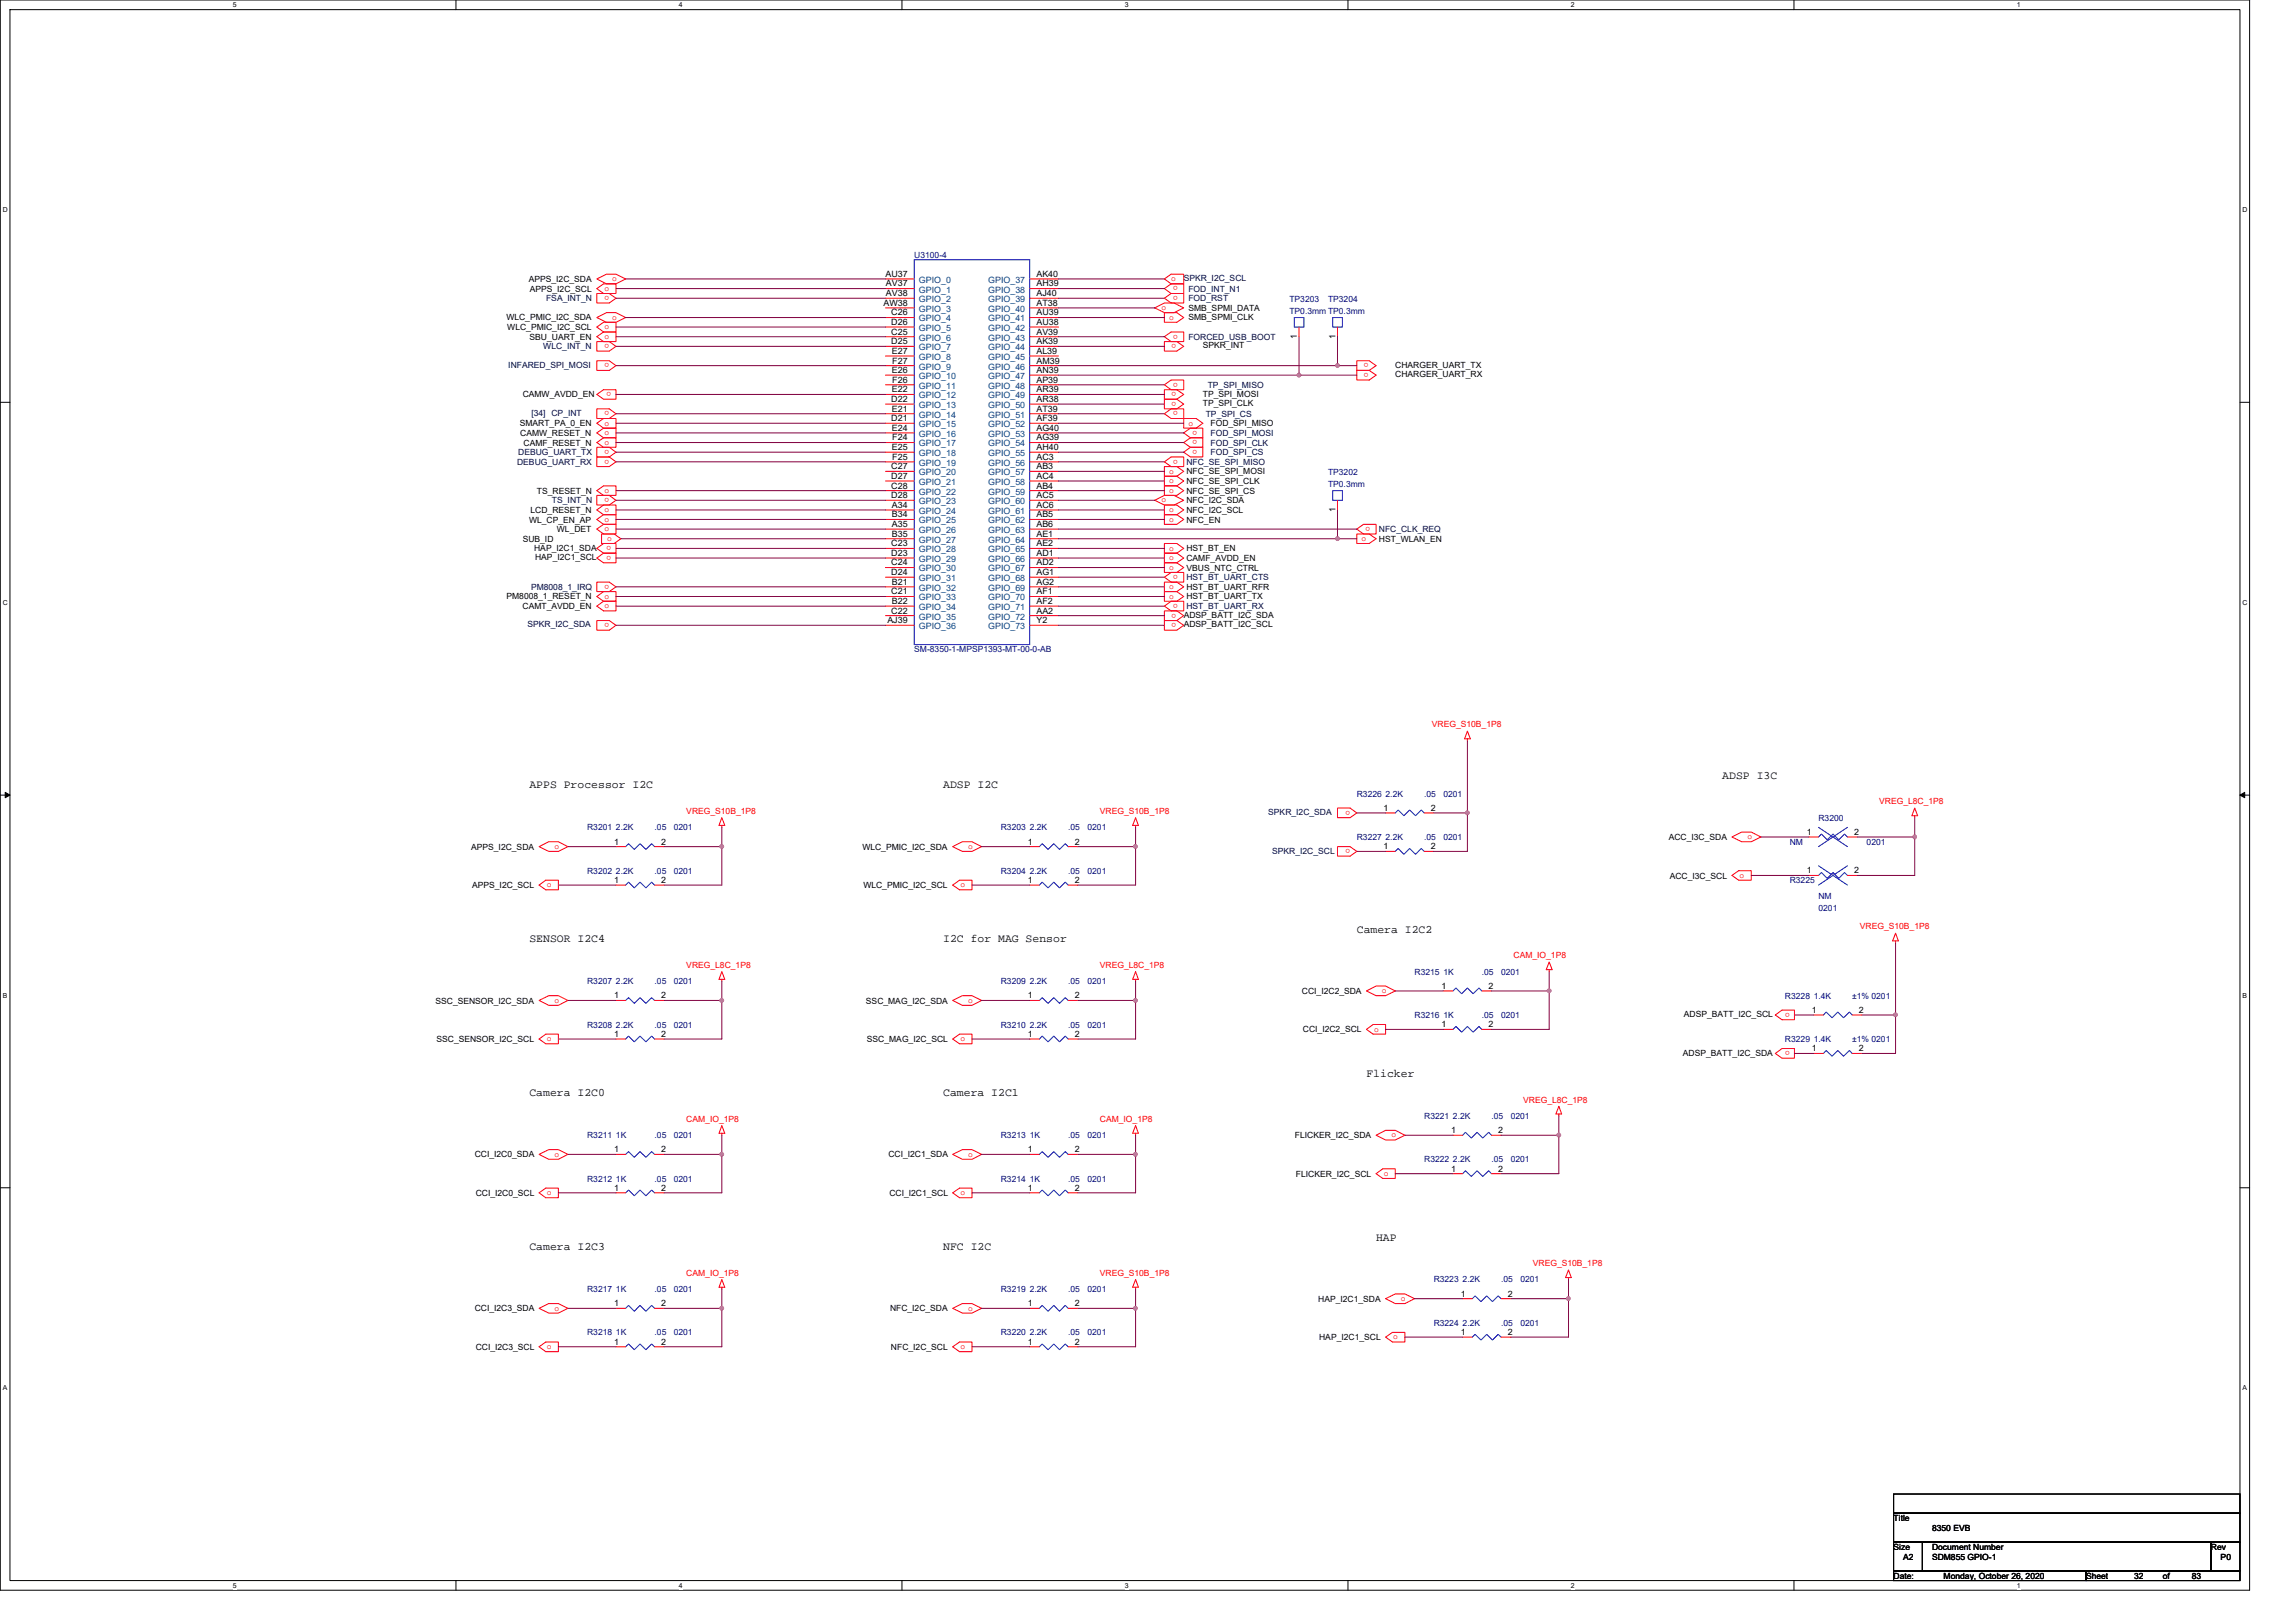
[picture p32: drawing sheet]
<svg xmlns="http://www.w3.org/2000/svg" width="297mm" height="210mm" viewBox="0 0 297 210" stroke-linecap="round" stroke-linejoin="round" font-family="sans-serif">
<defs><g id="words">
<g font-size="1.5">
<text x="222.8" y="100.8">ADSP I3C</text>
<text x="68.5" y="102">APPS Processor I2C</text>
<text x="122" y="102">ADSP I2C</text>
<text x="68.5" y="121.9">SENSOR I2C4</text>
<text x="122" y="121.9">I2C for MAG Sensor</text>
<text x="175.5" y="120.7">Camera I2C2</text>
<text x="68.5" y="141.8">Camera I2C0</text>
<text x="122" y="141.8">Camera I2C1</text>
<text x="176.8" y="139.3">Flicker</text>
<text x="68.5" y="161.7">Camera I2C3</text>
<text x="122" y="161.7">NFC I2C</text>
<text x="178" y="160.5">HAP</text>
</g>
<g font-size="1.1">
<text x="114.6" y="35.8">AU37</text>
<text x="134.1" y="35.8">AK40</text>
<text x="65.5" y="41.5">WLC_PMIC_I2C_SDA</text>
<text x="68.4" y="36.5">APPS_I2C_SDA</text>
<text x="68.5" y="37.7">APPS_I2C_SCL</text>
<text x="114.3" y="39.6">AW38</text>
<text x="114.6" y="37.1">AV37</text>
<text x="114.6" y="38.3">AV38</text>
<text x="115.3" y="40.8">C26</text>
<text x="134.1" y="37.1">AH39</text>
<text x="134.1" y="38.3">AJ40</text>
<text x="134.1" y="39.6">AT38</text>
<text x="134.1" y="40.8">AU39</text>
<text x="153.8" y="40.2">SMB_SPMI_DATA</text>
<text x="153.8" y="41.5">SMB_SPMI_CLK</text>
<text x="65.6" y="42.7">WLC_PMIC_I2C_SCL</text>
<text x="68.5" y="44">SBU_UART_EN</text>
<text x="115.3" y="42">D26</text>
<text x="115.3" y="43.3">C25</text>
<text x="115.3" y="44.5">D25</text>
<text x="115.4" y="45.8">E27</text>
<text x="115.4" y="47">F27</text>
<text x="134.1" y="42">AU38</text>
<text x="134.1" y="43.3">AV39</text>
<text x="134.1" y="44.5">AK39</text>
<text x="134.1" y="45.8">AL39</text>
<text x="134.1" y="47">AM39</text>
<text x="155.6" y="45.1">SPKR_INT</text>
<text x="167.8" y="43.8" transform="rotate(-90 167.8 43.8)">1</text>
<text x="172.8" y="43.8" transform="rotate(-90 172.8 43.8)">1</text>
<text x="180.5" y="47.6">CHARGER_UART_TX</text>
<text x="67.6" y="51.3">CAMW_AVDD_EN</text>
<text x="115.3" y="52">D22</text>
<text x="115.4" y="48.3">E26</text>
<text x="115.4" y="50.8">E22</text>
<text x="115.4" y="53.3">E21</text>
<text x="115.4" y="49.5">F26</text>
<text x="134.1" y="48.3">AN39</text>
<text x="134.1" y="49.5">AP39</text>
<text x="134.1" y="50.8">AR39</text>
<text x="134.1" y="52">AR38</text>
<text x="134.1" y="53.3">AT39</text>
<text x="155.6" y="51.3">TP_SPI_MOSI</text>
<text x="155.6" y="52.6">TP_SPI_CLK</text>
<text x="180.5" y="48.8">CHARGER_UART_RX</text>
<text x="67.2" y="55.2">SMART_PA_0_EN</text>
<text x="67.3" y="56.4">CAMW_RESET_N</text>
<text x="67.7" y="57.7">CAMF_RESET_N</text>
<text x="115.3" y="54.5">D21</text>
<text x="115.4" y="55.7">E24</text>
<text x="115.4" y="58.2">E25</text>
<text x="115.4" y="57">F24</text>
<text x="115.4" y="59.5">F25</text>
<text x="134.1" y="54.5">AF39</text>
<text x="134.1" y="55.7">AG40</text>
<text x="134.1" y="57">AG39</text>
<text x="134.1" y="58.2">AH40</text>
<text x="134.1" y="59.5">AC3</text>
<text x="156.6" y="55.2">FOD_SPI_MISO</text>
<text x="69.5" y="63.9">TS_RESET_N</text>
<text x="115.3" y="60.7">C27</text>
<text x="115.3" y="62">D27</text>
<text x="115.3" y="63.2">C28</text>
<text x="115.3" y="64.5">D28</text>
<text x="115.4" y="65.7">A34</text>
<text x="134.1" y="60.7">AB3</text>
<text x="134.1" y="62">AC4</text>
<text x="134.1" y="63.2">AB4</text>
<text x="134.1" y="64.5">AC5</text>
<text x="134.1" y="65.7">AC6</text>
<text x="153.5" y="61.4">NFC_SE_SPI_MOSI</text>
<text x="153.5" y="62.6">NFC_SE_SPI_CLK</text>
<text x="153.5" y="63.9">NFC_SE_SPI_CS</text>
<text x="153.5" y="65.1">NFC_I2C_SDA</text>
<text x="67.6" y="70.1">SUB_ID</text>
<text x="68.4" y="67.6">WL_CP_EN_AP</text>
<text x="68.6" y="66.4">LCD_RESET_N</text>
<text x="69.1" y="71.2">HAP_I2C1_SDA</text>
<text x="72" y="68.9">WL_DET</text>
<text x="115.3" y="70.7">C23</text>
<text x="115.3" y="71.9">D23</text>
<text x="115.4" y="66.9">B34</text>
<text x="115.4" y="68.2">A35</text>
<text x="115.4" y="69.4">B35</text>
<text x="134.1" y="66.9">AB5</text>
<text x="134.1" y="68.2">AB6</text>
<text x="134.1" y="69.4">AE1</text>
<text x="134.1" y="70.7">AE2</text>
<text x="134.1" y="71.9">AD1</text>
<text x="153.5" y="66.4">NFC_I2C_SCL</text>
<text x="153.5" y="67.6">NFC_EN</text>
<text x="153.5" y="71.3">HST_BT_EN</text>
<text x="172.8" y="66.2" transform="rotate(-90 172.8 66.2)">1</text>
<text x="178.4" y="70.1">HST_WLAN_EN</text>
<text x="65.5" y="77.6">PM8008_1_RESET_N</text>
<text x="69.2" y="72.5">HAP_I2C1_SCL</text>
<text x="115.3" y="73.2">C24</text>
<text x="115.3" y="74.4">D24</text>
<text x="115.3" y="76.9">C21</text>
<text x="115.4" y="75.6">B21</text>
<text x="134.1" y="73.2">AD2</text>
<text x="134.1" y="74.4">AG1</text>
<text x="134.1" y="75.6">AG2</text>
<text x="134.1" y="76.9">AF1</text>
<text x="153.5" y="76.3">HST_BT_UART_RFR</text>
<text x="153.5" y="77.6">HST_BT_UART_TX</text>
<text x="153.5" y="72.6">CAMF_AVDD_EN</text>
<text x="153.5" y="73.8">VBUS_NTC_CTRL</text>
<text x="67.6" y="78.8">CAMT_AVDD_EN</text>
<text x="114.8" y="80.6">AJ39</text>
<text x="115.3" y="79.4">C22</text>
<text x="115.4" y="78.1">B22</text>
<text x="134.1" y="78.1">AF2</text>
<text x="134.1" y="79.4">AA2</text>
<text x="134.1" y="80.6">Y2</text>
<text x="153.1" y="79.9">ADSP_BATT_I2C_SDA</text>
<text x="153.1" y="81.2">ADSP_BATT_I2C_SCL</text>
<text x="179" y="104.9">1</text>
<text x="185.1" y="104.9">2</text>
<text x="61" y="109.9">APPS_I2C_SDA</text>
<text x="79.4" y="109.3">1</text>
<text x="85.6" y="109.3">2</text>
<text x="111.6" y="109.9">WLC_PMIC_I2C_SDA</text>
<text x="133" y="109.3">1</text>
<text x="139.1" y="109.3">2</text>
<text x="179" y="109.9">1</text>
<text x="185.1" y="109.9">2</text>
<text x="215.9" y="108.7">ACC_I3C_SDA</text>
<text x="216" y="113.7">ACC_I3C_SCL</text>
<text x="233.8" y="113">1</text>
<text x="233.8" y="108">1</text>
<text x="239.9" y="113">2</text>
<text x="239.9" y="108">2</text>
<text x="61.1" y="114.9">APPS_I2C_SCL</text>
<text x="79.4" y="114.2">1</text>
<text x="85.6" y="114.2">2</text>
<text x="111.7" y="114.9">WLC_PMIC_I2C_SCL</text>
<text x="133" y="114.2">1</text>
<text x="139.1" y="114.2">2</text>
<text x="56.3" y="129.8">SSC_SENSOR_I2C_SDA</text>
<text x="79.4" y="129.2">1</text>
<text x="85.6" y="129.2">2</text>
<text x="112" y="129.8">SSC_MAG_I2C_SDA</text>
<text x="133" y="129.2">1</text>
<text x="139.1" y="129.2">2</text>
<text x="168.4" y="128.6">CCI_I2C2_SDA</text>
<text x="186.5" y="127.9">1</text>
<text x="192.6" y="127.9">2</text>
<text x="217.8" y="131.6">ADSP_BATT_I2C_SCL</text>
<text x="234.4" y="131">1</text>
<text x="240.5" y="131">2</text>
<text x="56.5" y="134.8">SSC_SENSOR_I2C_SCL</text>
<text x="79.4" y="134.2">1</text>
<text x="85.6" y="134.2">2</text>
<text x="112.2" y="134.8">SSC_MAG_I2C_SCL</text>
<text x="133" y="134.2">1</text>
<text x="139.1" y="134.2">2</text>
<text x="168.6" y="133.6">CCI_I2C2_SCL</text>
<text x="186.5" y="132.9">1</text>
<text x="192.6" y="132.9">2</text>
<text x="217.7" y="136.6">ADSP_BATT_I2C_SDA</text>
<text x="234.4" y="136">1</text>
<text x="240.5" y="136">2</text>
<text x="61.4" y="149.8">CCI_I2C0_SDA</text>
<text x="79.4" y="149.1">1</text>
<text x="85.6" y="149.1">2</text>
<text x="114.9" y="149.8">CCI_I2C1_SDA</text>
<text x="133" y="149.1">1</text>
<text x="139.1" y="149.1">2</text>
<text x="167.5" y="147.3">FLICKER_I2C_SDA</text>
<text x="187.7" y="146.6">1</text>
<text x="193.8" y="146.6">2</text>
<text x="61.5" y="154.7">CCI_I2C0_SCL</text>
<text x="79.4" y="154.1">1</text>
<text x="85.6" y="154.1">2</text>
<text x="115.1" y="154.7">CCI_I2C1_SCL</text>
<text x="133" y="154.1">1</text>
<text x="139.1" y="154.1">2</text>
<text x="167.7" y="152.2">FLICKER_I2C_SCL</text>
<text x="187.7" y="151.6">1</text>
<text x="193.8" y="151.6">2</text>
<text x="189" y="167.7">1</text>
<text x="195.1" y="167.7">2</text>
<text x="61.4" y="169.7">CCI_I2C3_SDA</text>
<text x="79.4" y="169">1</text>
<text x="79.4" y="174">1</text>
<text x="85.6" y="169">2</text>
<text x="85.6" y="174">2</text>
<text x="115.1" y="169.7">NFC_I2C_SDA</text>
<text x="133" y="174">1</text>
<text x="133" y="169">1</text>
<text x="139.1" y="174">2</text>
<text x="139.1" y="169">2</text>
<text x="170.5" y="168.4">HAP_I2C1_SDA</text>
<text x="170.7" y="173.4">HAP_I2C1_SCL</text>
<text x="189" y="172.7">1</text>
<text x="195.1" y="172.7">2</text>
<text x="61.5" y="174.6">CCI_I2C3_SCL</text>
<text x="115.3" y="174.6">NFC_I2C_SCL</text>
<text x="245" y="196.8">Title</text>
<text x="245" y="200.5">Size</text>
<text x="246.2" y="201.8">A2</text>
<text x="250" y="200.5">Document Number</text>
<text x="250" y="201.8">SDM855 GPIO-1</text>
<text x="250" y="198">8350 EVB</text>
<text x="286" y="200.5">Rev</text>
<text x="287.3" y="201.8">P0</text>
<text x="245" y="204.3">Date:</text>
<text x="251.5" y="204.3">Monday, October 26, 2020</text>
<text x="269.9" y="204.3">Sheet</text>
<text x="276.1" y="204.3">32</text>
<text x="279.8" y="204.3">of</text>
<text x="283.6" y="204.3">83</text>
</g>
<g font-size="1.1" fill="#000080">
<text x="118.3" y="33.4">U3100-4</text>
<text x="166.8" y="39.1">TP3203</text>
<text x="166.8" y="40.6">TP0.3mm TP0.3mm</text>
<text x="171.8" y="39.1">TP3204</text>
<text x="171.8" y="61.5">TP3202</text>
<text x="171.8" y="63">TP0.3mm</text>
<text x="118.3" y="84.4">SM-8350-1-MPSP1393-MT-00-0-AB</text>
<text x="76" y="107.4">R3201 2.2K</text>
<text x="84.7" y="107.4">.05</text>
<text x="87.2" y="107.4">0201</text>
<text x="129.5" y="107.4">R3203 2.2K</text>
<text x="138.2" y="107.4">.05</text>
<text x="140.7" y="107.4">0201</text>
<text x="175.5" y="103.1">R3226 2.2K</text>
<text x="184.3" y="103.1">.05</text>
<text x="186.7" y="103.1">0201</text>
<text x="235.3" y="106.2">R3200</text>
<text x="76" y="113">R3202 2.2K</text>
<text x="84.7" y="113">.05</text>
<text x="87.2" y="113">0201</text>
<text x="129.5" y="113">R3204 2.2K</text>
<text x="138.2" y="113">.05</text>
<text x="140.7" y="113">0201</text>
<text x="175.5" y="108.7">R3227 2.2K</text>
<text x="184.3" y="108.7">.05</text>
<text x="186.7" y="108.7">0201</text>
<text x="231.5" y="109.3">NM</text>
<text x="241.5" y="109.3">0201</text>
<text x="231.5" y="114.3">R3225</text>
<text x="235.3" y="116.3">NM</text>
<text x="235.3" y="117.9">0201</text>
<text x="76" y="127.3">R3207 2.2K</text>
<text x="84.7" y="127.3">.05</text>
<text x="87.2" y="127.3">0201</text>
<text x="129.5" y="127.3">R3209 2.2K</text>
<text x="138.2" y="127.3">.05</text>
<text x="140.7" y="127.3">0201</text>
<text x="183" y="131.7">R3216 1K</text>
<text x="183" y="126.1">R3215 1K</text>
<text x="191.7" y="131.7">.05</text>
<text x="191.7" y="126.1">.05</text>
<text x="194.2" y="131.7">0201</text>
<text x="194.2" y="126.1">0201</text>
<text x="230.9" y="129.2">R3228 1.4K</text>
<text x="239.6" y="129.2">±1% 0201</text>
<text x="76" y="132.9">R3208 2.2K</text>
<text x="84.7" y="132.9">.05</text>
<text x="87.2" y="132.9">0201</text>
<text x="129.5" y="132.9">R3210 2.2K</text>
<text x="138.2" y="132.9">.05</text>
<text x="140.7" y="132.9">0201</text>
<text x="230.9" y="134.8">R3229 1.4K</text>
<text x="239.6" y="134.8">±1% 0201</text>
<text x="76" y="147.3">R3211 1K</text>
<text x="84.7" y="147.3">.05</text>
<text x="87.2" y="147.3">0201</text>
<text x="129.5" y="147.3">R3213 1K</text>
<text x="138.2" y="147.3">.05</text>
<text x="140.7" y="147.3">0201</text>
<text x="184.3" y="144.8">R3221 2.2K</text>
<text x="193" y="144.8">.05</text>
<text x="195.4" y="144.8">0201</text>
<text x="76" y="152.9">R3212 1K</text>
<text x="84.7" y="152.9">.05</text>
<text x="87.2" y="152.9">0201</text>
<text x="129.5" y="152.9">R3214 1K</text>
<text x="138.2" y="152.9">.05</text>
<text x="140.7" y="152.9">0201</text>
<text x="184.3" y="150.4">R3222 2.2K</text>
<text x="193" y="150.4">.05</text>
<text x="195.4" y="150.4">0201</text>
<text x="76" y="167.2">R3217 1K</text>
<text x="84.7" y="167.2">.05</text>
<text x="87.2" y="167.2">0201</text>
<text x="129.5" y="167.2">R3219 2.2K</text>
<text x="138.2" y="167.2">.05</text>
<text x="140.7" y="167.2">0201</text>
<text x="185.5" y="165.9">R3223 2.2K</text>
<text x="194.2" y="165.9">.05</text>
<text x="196.7" y="165.9">0201</text>
<text x="76" y="172.8">R3218 1K</text>
<text x="84.7" y="172.8">.05</text>
<text x="87.2" y="172.8">0201</text>
<text x="129.5" y="172.8">R3220 2.2K</text>
<text x="138.2" y="172.8">.05</text>
<text x="140.7" y="172.8">0201</text>
<text x="185.5" y="171.5">R3224 2.2K</text>
<text x="194.2" y="171.5">.05</text>
<text x="196.7" y="171.5">0201</text>
</g>
<g font-size="1.1" fill="#000040">
<text x="70.7" y="39">FSA_INT_N</text>
<text x="153.1" y="36.4">SPKR_I2C_SCL</text>
<text x="153.8" y="37.7">FOD_INT_N1</text>
<text x="153.8" y="39">FOD_RST</text>
<text x="65.8" y="47.6">INFARED_SPI_MOSI</text>
<text x="70.3" y="45.2">WLC_INT_N</text>
<text x="153.8" y="44">FORCED_USB_BOOT</text>
<text x="68.7" y="53.8">[34] CP_INT</text>
<text x="156" y="53.9">TP_SPI_CS</text>
<text x="156.2" y="50.2">TP_SPI_MISO</text>
<text x="67.1" y="58.9">DEBUG_UART_TX</text>
<text x="156.6" y="56.4">FOD_SPI_MOSI</text>
<text x="156.6" y="57.7">FOD_SPI_CLK</text>
<text x="156.6" y="58.9">FOD_SPI_CS</text>
<text x="66.9" y="60.1">DEBUG_UART_RX</text>
<text x="71.4" y="65.1">TS_INT_N</text>
<text x="153.5" y="60.1">NFC_SE_SPI_MISO</text>
<text x="178.4" y="68.9">NFC_CLK_REQ</text>
<text x="68.7" y="76.3">PM8008_1_IRQ</text>
<text x="153.5" y="75.1">HST_BT_UART_CTS</text>
<text x="68.2" y="81.2">SPKR_I2C_SDA</text>
<text x="153.5" y="78.8">HST_BT_UART_RX</text>
<text x="164.1" y="105.5">SPKR_I2C_SDA</text>
<text x="164.6" y="110.4">SPKR_I2C_SCL</text>
</g>
<g font-size="1.1" fill="#f00">
<text x="78.2" y="37.6">o</text>
<text x="78.8" y="38.3" transform="rotate(180 78.8 38.3)">o</text>
<text x="79.2" y="36.4">o</text>
<text x="79.2" y="41.4">o</text>
<text x="150.3" y="40.1">o</text>
<text x="151.3" y="41.4">o</text>
<text x="151.5" y="36.4">o</text>
<text x="152.4" y="37.1" transform="rotate(180 152.4 37.1)">o</text>
<text x="152.4" y="38.3" transform="rotate(180 152.4 38.3)">o</text>
<text x="78.2" y="42.6">o</text>
<text x="78.2" y="43.9">o</text>
<text x="78.8" y="44.5" transform="rotate(180 78.8 44.5)">o</text>
<text x="78.8" y="47" transform="rotate(180 78.8 47)">o</text>
<text x="152.1" y="44.5" transform="rotate(180 152.1 44.5)">o</text>
<text x="152.4" y="43.3" transform="rotate(180 152.4 43.3)">o</text>
<text x="177" y="47" transform="rotate(180 177 47)">o</text>
<text x="78.8" y="53.2" transform="rotate(180 78.8 53.2)">o</text>
<text x="79.1" y="50.7" transform="rotate(180 79.1 50.7)">o</text>
<text x="152.1" y="50.7" transform="rotate(180 152.1 50.7)">o</text>
<text x="152.1" y="52" transform="rotate(180 152.1 52)">o</text>
<text x="152.4" y="49.5" transform="rotate(180 152.4 49.5)">o</text>
<text x="152.4" y="53.2" transform="rotate(180 152.4 53.2)">o</text>
<text x="177" y="48.3" transform="rotate(180 177 48.3)">o</text>
<text x="78.2" y="55.1">o</text>
<text x="78.2" y="56.3">o</text>
<text x="78.2" y="57.6">o</text>
<text x="78.8" y="59.5" transform="rotate(180 78.8 59.5)">o</text>
<text x="78.8" y="58.2" transform="rotate(180 78.8 58.2)">o</text>
<text x="152.4" y="59.5" transform="rotate(180 152.4 59.5)">o</text>
<text x="153.8" y="55.1">o</text>
<text x="154.9" y="55.7" transform="rotate(180 154.9 55.7)">o</text>
<text x="154.9" y="57" transform="rotate(180 154.9 57)">o</text>
<text x="154.9" y="58.2" transform="rotate(180 154.9 58.2)">o</text>
<text x="78.2" y="63.8">o</text>
<text x="78.8" y="64.4" transform="rotate(180 78.8 64.4)">o</text>
<text x="150.3" y="65">o</text>
<text x="151.3" y="61.3">o</text>
<text x="151.3" y="62.5">o</text>
<text x="151.3" y="63.8">o</text>
<text x="78.2" y="66.3">o</text>
<text x="78.2" y="68.7">o</text>
<text x="78.2" y="67.5">o</text>
<text x="78.6" y="70">o</text>
<text x="79.1" y="70.7" transform="rotate(180 79.1 70.7)">o</text>
<text x="79.1" y="71.9" transform="rotate(180 79.1 71.9)">o</text>
<text x="151.3" y="66.3">o</text>
<text x="151.3" y="67.5">o</text>
<text x="151.3" y="71.2">o</text>
<text x="176.1" y="70">o</text>
<text x="177.3" y="68.2" transform="rotate(180 177.3 68.2)">o</text>
<text x="78.2" y="77.4">o</text>
<text x="78.8" y="75.6" transform="rotate(180 78.8 75.6)">o</text>
<text x="151.3" y="76.2">o</text>
<text x="151.3" y="77.4">o</text>
<text x="151.3" y="72.5">o</text>
<text x="151.3" y="73.7">o</text>
<text x="152.4" y="74.4" transform="rotate(180 152.4 74.4)">o</text>
<text x="78.2" y="78.7">o</text>
<text x="78.8" y="80.6" transform="rotate(180 78.8 80.6)">o</text>
<text x="152.1" y="79.4" transform="rotate(180 152.1 79.4)">o</text>
<text x="152.1" y="80.6" transform="rotate(180 152.1 80.6)">o</text>
<text x="152.4" y="78.1" transform="rotate(180 152.4 78.1)">o</text>
<text x="185.2" y="94.1">VREG_S10B_1P8</text>
<text x="88.8" y="105.3">VREG_S10B_1P8</text>
<text x="142.3" y="105.3">VREG_S10B_1P8</text>
<text x="174.7" y="104.9" transform="rotate(180 174.7 104.9)">o</text>
<text x="243.1" y="104.1">VREG_L8C_1P8</text>
<text x="71.7" y="109.8">o</text>
<text x="125.2" y="109.8">o</text>
<text x="174.7" y="109.9" transform="rotate(180 174.7 109.9)">o</text>
<text x="225.1" y="113.6">o</text>
<text x="226.1" y="108.6">o</text>
<text x="70.7" y="114.8">o</text>
<text x="124.2" y="114.8">o</text>
<text x="88.8" y="125.2">VREG_L8C_1P8</text>
<text x="142.3" y="125.2">VREG_L8C_1P8</text>
<text x="195.8" y="124">CAM_IO_1P8</text>
<text x="240.6" y="120.2">VREG_S10B_1P8</text>
<text x="71.7" y="129.7">o</text>
<text x="125.2" y="129.7">o</text>
<text x="178.8" y="128.5">o</text>
<text x="231.5" y="131" transform="rotate(180 231.5 131)">o</text>
<text x="70.7" y="134.7">o</text>
<text x="124.2" y="134.7">o</text>
<text x="177.8" y="133.5">o</text>
<text x="231.5" y="136" transform="rotate(180 231.5 136)">o</text>
<text x="197.1" y="142.7">VREG_L8C_1P8</text>
<text x="71.7" y="149.6">o</text>
<text x="88.8" y="145.1">CAM_IO_1P8</text>
<text x="125.2" y="149.6">o</text>
<text x="142.3" y="145.1">CAM_IO_1P8</text>
<text x="180" y="147.2">o</text>
<text x="70.7" y="154.6">o</text>
<text x="124.2" y="154.6">o</text>
<text x="179" y="152.1">o</text>
<text x="88.8" y="165.1">CAM_IO_1P8</text>
<text x="142.3" y="165.1">VREG_S10B_1P8</text>
<text x="198.3" y="163.8">VREG_S10B_1P8</text>
<text x="71.7" y="169.6">o</text>
<text x="125.2" y="169.6">o</text>
<text x="180.3" y="173.3">o</text>
<text x="181.2" y="168.3">o</text>
<text x="70.7" y="174.5">o</text>
<text x="124.2" y="174.5">o</text>
</g>
<g font-size="1.1" fill="#004080">
<text x="118.9" y="36.6">GPIO_0</text>
<text x="118.9" y="37.8">GPIO_1</text>
<text x="118.9" y="39.1">GPIO_2</text>
<text x="118.9" y="40.3">GPIO_3</text>
<text x="118.9" y="41.6">GPIO_4</text>
<text x="127.8" y="36.6">GPIO_37</text>
<text x="127.8" y="37.8">GPIO_38</text>
<text x="127.8" y="39.1">GPIO_39</text>
<text x="127.8" y="40.3">GPIO_40</text>
<text x="127.8" y="41.6">GPIO_41</text>
<text x="118.9" y="42.8">GPIO_5</text>
<text x="118.9" y="44.1">GPIO_6</text>
<text x="118.9" y="45.3">GPIO_7</text>
<text x="118.9" y="46.6">GPIO_8</text>
<text x="118.9" y="47.8">GPIO_9</text>
<text x="127.8" y="42.8">GPIO_42</text>
<text x="127.8" y="44.1">GPIO_43</text>
<text x="127.8" y="45.3">GPIO_44</text>
<text x="127.8" y="46.6">GPIO_45</text>
<text x="127.8" y="47.8">GPIO_46</text>
<text x="118.9" y="49">GPIO_10</text>
<text x="118.9" y="50.3">GPIO_11</text>
<text x="118.9" y="51.5">GPIO_12</text>
<text x="118.9" y="52.8">GPIO_13</text>
<text x="127.8" y="49">GPIO_47</text>
<text x="127.8" y="50.3">GPIO_48</text>
<text x="127.8" y="51.5">GPIO_49</text>
<text x="127.8" y="52.8">GPIO_50</text>
<text x="118.9" y="54">GPIO_14</text>
<text x="118.9" y="55.3">GPIO_15</text>
<text x="118.9" y="56.5">GPIO_16</text>
<text x="118.9" y="57.8">GPIO_17</text>
<text x="118.9" y="59">GPIO_18</text>
<text x="127.8" y="54">GPIO_51</text>
<text x="127.8" y="55.3">GPIO_52</text>
<text x="127.8" y="56.5">GPIO_53</text>
<text x="127.8" y="57.8">GPIO_54</text>
<text x="127.8" y="59">GPIO_55</text>
<text x="118.9" y="60.3">GPIO_19</text>
<text x="118.9" y="61.5">GPIO_20</text>
<text x="118.9" y="62.7">GPIO_21</text>
<text x="118.9" y="64">GPIO_22</text>
<text x="118.9" y="65.2">GPIO_23</text>
<text x="127.8" y="60.3">GPIO_56</text>
<text x="127.8" y="61.5">GPIO_57</text>
<text x="127.8" y="62.7">GPIO_58</text>
<text x="127.8" y="64">GPIO_59</text>
<text x="127.8" y="65.2">GPIO_60</text>
<text x="118.9" y="66.5">GPIO_24</text>
<text x="118.9" y="67.7">GPIO_25</text>
<text x="118.9" y="69">GPIO_26</text>
<text x="118.9" y="70.2">GPIO_27</text>
<text x="118.9" y="71.5">GPIO_28</text>
<text x="127.8" y="66.5">GPIO_61</text>
<text x="127.8" y="67.7">GPIO_62</text>
<text x="127.8" y="69">GPIO_63</text>
<text x="127.8" y="70.2">GPIO_64</text>
<text x="127.8" y="71.5">GPIO_65</text>
<text x="118.9" y="72.7">GPIO_29</text>
<text x="118.9" y="73.9">GPIO_30</text>
<text x="118.9" y="75.2">GPIO_31</text>
<text x="118.9" y="76.4">GPIO_32</text>
<text x="118.9" y="77.7">GPIO_33</text>
<text x="127.8" y="72.7">GPIO_66</text>
<text x="127.8" y="73.9">GPIO_67</text>
<text x="127.8" y="75.2">GPIO_68</text>
<text x="127.8" y="76.4">GPIO_69</text>
<text x="127.8" y="77.7">GPIO_70</text>
<text x="118.9" y="78.9">GPIO_34</text>
<text x="118.9" y="80.2">GPIO_35</text>
<text x="118.9" y="81.4">GPIO_36</text>
<text x="127.8" y="78.9">GPIO_71</text>
<text x="127.8" y="80.2">GPIO_72</text>
<text x="127.8" y="81.4">GPIO_73</text>
</g>
<g font-size=".9">
<text x="30.1" y="1">5</text>
<text x="87.8" y="1">4</text>
<text x="145.5" y="1">3</text>
<text x="203.2" y="1">2</text>
<text x="260.9" y="1">1</text>
<text x=".4" y="27.5">D</text>
<text x="290.1" y="27.5">D</text>
<text x=".4" y="78.3">C</text>
<text x="290.1" y="78.3">C</text>
<text x=".4" y="129.1">B</text>
<text x="290.1" y="129.1">B</text>
<text x=".4" y="179.9">A</text>
<text x="290.1" y="179.9">A</text>
<text x="30.1" y="205.4">5</text>
<text x="87.8" y="205.4">4</text>
<text x="145.5" y="205.4">3</text>
<text x="203.2" y="205.4">2</text>
<text x="260.9" y="205.4">1</text>
</g>
</g></defs>
<path d="M0 0h291v205.7h-291zM1.3 1.2h288.5v203.3h-288.5z" fill="none" stroke="#000" stroke-width=".13"/>
<g fill="#fff">
<path d="M30.1 .1h.5v1h-.5z"/>
<path d="M30.1 204.6h.5v1h-.5z"/>
</g>
<path d="M59 0v1.2M59 204.5v1.2" fill="none" stroke="#000" stroke-width=".13"/>
<g fill="#fff">
<path d="M87.8 .1h.5v1h-.5z"/>
<path d="M87.8 204.6h.5v1h-.5z"/>
</g>
<path d="M116.7 0v1.2M116.7 204.5v1.2" fill="none" stroke="#000" stroke-width=".13"/>
<g fill="#fff">
<path d="M145.5 .1h.5v1h-.5z"/>
<path d="M145.5 204.6h.5v1h-.5z"/>
</g>
<path d="M174.4 0v1.2M174.4 204.5v1.2" fill="none" stroke="#000" stroke-width=".13"/>
<g fill="#fff">
<path d="M203.2 .1h.5v1h-.5z"/>
<path d="M203.2 204.6h.5v1h-.5z"/>
</g>
<path d="M232.1 0v1.2M232.1 204.5v1.2" fill="none" stroke="#000" stroke-width=".13"/>
<g fill="#fff">
<path d="M260.9 .1h.5v1h-.5z"/>
<path d="M260.9 204.6h.5v1h-.5z"/>
<path d="M.4 26.6h.6v1h-.6z"/>
<path d="M290.1 26.6h.6v1h-.6z"/>
<path d="M.4 77.4h.6v1h-.6z"/>
<path d="M290.1 77.4h.6v1h-.6z"/>
</g>
<path d="M0 52h1.3M289.8 52h1.2" fill="none" stroke="#000" stroke-width=".13"/>
<g fill="#fff">
<path d="M.4 128.3h.5v1h-.5z"/>
<path d="M290.1 128.3h.6v1h-.6z"/>
</g>
<path d="M0 102.9h1.3M289.8 102.9h1.2" fill="none" stroke="#000" stroke-width=".13"/>
<path d="M.7 102.5l.6 .4-.6 .3zM289.8 102.9l.6-.4v.7z" fill="#000" stroke="#000" stroke-width=".13"/>
<g fill="#fff">
<path d="M.4 179.1h.5v1h-.5z"/>
<path d="M290.1 179.1h.6v1h-.6z"/>
</g>
<path d="M0 153.7h1.3M289.8 153.7h1.2M245 199.5h3.7v3.7h-3.7zM245 193.3h44.8v2.5h-44.8zM245 195.8h44.8v3.7h-44.8zM248.7 199.5h37.3v3.7h-37.3zM286 199.5h3.8v3.7h-3.8zM245 203.2h24.9v1.3h-24.9zM269.9 203.2h19.9v1.3h-19.9z" fill="none" stroke="#000" stroke-width=".13"/>
<g fill="none" stroke="#f00" stroke-width=".13">
<path d="M77.2 36.1l1.3-.6h1.2l1.2 .6-1.2 .6h-1.2zM77.2 38h1.6l.9 .6-.9 .6h-1.6zM77.2 37.3l.9-.6h1.6v1.3h-1.6zM114.6 36.1h3.7M114.6 37.3h3.7M114.6 38.6h3.7M114.6 39.8h3.7M133.2 36.1h3.7M133.2 37.3h3.7M133.2 38.6h3.7M133.2 39.8h3.7M149.4 39.8l1.2-.6h1.3l1.2 .6-1.2 .6h-1.3z"/>
<path d="M150.6 38.6l.9-.6h1.6v1.2h-1.6zM150.6 36.1l.9-.6h1.6v1.2h-1.6zM151.5 36.7l-.9 .6 .9 .7M151.5 36.7h1.6v1.3h-1.6M77.2 41.1l1.3-.7h1.2l1.2 .7-1.2 .6h-1.2zM77.2 44.2h1.6l.9 .6-.9 .6h-1.6zM77.2 59.1h1.6l.9 .7-.9 .6h-1.6zM77.2 46.7h1.6l.9 .6-.9 .6h-1.6zM77.2 57.9h1.6l.9 .6-.9 .6h-1.6zM77.2 52.9h1.6l.9 .6-.9 .6h-1.6zM77.2 42.3l.9-.6h1.6v1.2h-1.6zM77.2 54.8l.9-.7h1.6v1.3h-1.6z"/>
<path d="M77.2 57.3l.9-.7h1.6v1.3h-1.6zM77.2 43.6l.9-.7h1.6v1.3h-1.6zM77.2 51l.9-.6h1.6v1.2h-1.6zM78.1 55.4h1.6v1.2h-1.6M78.1 55.4l-.9 .6 .9 .6M114.6 41.1h3.7M114.6 42.3h3.7M114.6 43.6h3.7M114.6 44.8h3.7M114.6 46.1h3.7M114.6 47.3h3.7M114.6 48.5h3.7"/>
<path d="M114.6 49.8h3.7M114.6 51h3.7M114.6 52.3h3.7M114.6 53.5h3.7M114.6 54.8h3.7M114.6 56h3.7M114.6 57.3h3.7M114.6 58.5h3.7M114.6 59.8h3.7M133.2 41.1h3.7M133.2 42.3h3.7M133.2 43.6h3.7"/>
<path d="M133.2 44.8h3.7M133.2 46.1h3.7M133.2 47.3h3.7M133.2 48.5h3.7M133.2 49.8h3.7M133.2 51h3.7M133.2 52.3h3.7M133.2 53.5h3.7M133.2 54.8h3.7M133.2 56h3.7M133.2 57.3h3.7M133.2 58.5h3.7"/>
<path d="M133.2 59.8h3.7M150.6 43.6l.9-.7h1.6v1.3h-1.6zM150.6 59.8l.9-.7h1.6v1.3h-1.6zM150.6 49.8l.9-.6h1.6v1.2h-1.6zM150.6 53.5l.9-.6h1.6v1.2h-1.6zM150.6 40.4h1.6l.9 .7-.9 .6h-1.6zM150.6 44.2h1.6l.9 .6-.9 .6h-1.6zM150.6 50.4h1.6l.9 .6-.9 .6h-1.6zM150.6 51.6h1.6l.9 .7-.9 .6h-1.6zM153.1 54.1h1.6l.9 .7-.9 .6h-1.6zM153.1 56l.9-.6h1.6v1.2h-1.6zM153.1 58.5l.9-.6h1.6v1.2h-1.6z"/>
<path d="M154 56.6h1.6v1.3h-1.6M154 56.6l-.9 .7 .9 .6M168.1 42.3v1.3M173 42.3v1.3M175.5 46.7h1.6l.9 .6-.9 .6h-1.6zM175.5 47.9h1.6l.9 .6-.9 .7h-1.6zM77.2 64.1h1.6l.9 .6-.9 .6h-1.6zM77.2 75.3h1.6l.9 .6-.9 .6h-1.6zM77.2 63.5l.9-.6h1.6v1.2h-1.6zM77.2 66l.9-.7h1.6v1.3h-1.6zM77.2 77.2l.9-.7h1.6v1.3h-1.6zM77.2 68.5l.9-.7h1.6v1.3h-1.6z"/>
<path d="M77.2 78.4l.9-.6h1.6v1.2h-1.6zM77.2 71l.9-.7h1.6v1.3h-1.6zM77.2 72.2l.9-.6h1.6v1.2h-1.6zM77.8 69.1h1.7l.8 .6-.8 .6h-1.7zM78.1 66.6h1.6v1.2h-1.6M78.1 66.6l-.9 .6 .9 .6M114.6 61h3.7M114.6 62.2h3.7M114.6 63.5h3.7M114.6 64.7h3.7M114.6 66h3.7M114.6 67.2h3.7"/>
<path d="M114.6 68.5h3.7M114.6 69.7h3.7M114.6 71h3.7M114.6 72.2h3.7M114.6 73.4h3.7M114.6 74.7h3.7M114.6 75.9h3.7M114.6 77.2h3.7M114.6 78.4h3.7M114.6 79.7h3.7M133.2 61h3.7M133.2 62.2h3.7"/>
<path d="M133.2 63.5h3.7M133.2 64.7h3.7M133.2 66h3.7M133.2 67.2h3.7M133.2 68.5h3.7M133.2 69.7h3.7M133.2 71h3.7M133.2 72.2h3.7M133.2 73.4h3.7M133.2 74.7h3.7M133.2 75.9h3.7M133.2 77.2h3.7"/>
<path d="M133.2 78.4h3.7M133.2 79.7h3.7M149.4 64.7l1.2-.6h1.3l1.2 .6-1.2 .6h-1.3zM150.6 74.7l.9-.6h1.6v1.2h-1.6zM150.6 78.4l.9-.6h1.6v1.2h-1.6zM150.6 60.4h1.6l.9 .6-.9 .6h-1.6zM150.6 62.9h1.6l.9 .6-.9 .6h-1.6zM150.6 65.3h1.6l.9 .7-.9 .6h-1.6zM150.6 66.6h1.6l.9 .6-.9 .6h-1.6zM150.6 70.3h1.6l.9 .7-.9 .6h-1.6zM150.6 75.3h1.6l.9 .6-.9 .6h-1.6zM150.6 76.5h1.6l.9 .7-.9 .6h-1.6z"/>
<path d="M150.6 72.8h1.6l.9 .6-.9 .7h-1.6zM150.6 79h1.6l.9 .7-.9 .6h-1.6zM152.2 61.6l.9 .6-.9 .7M152.2 71.6l.9 .6-.9 .6M152.2 61.6h-1.6v1.3h1.6M152.2 71.6h-1.6v1.2h1.6M173 64.7v1.3M175.5 68.5l.9-.7h1.6v1.3h-1.6zM175.5 69.1h1.6l.9 .6-.9 .6h-1.6zM77.2 80.3h1.6l.9 .6-.9 .6h-1.6zM114.6 80.9h3.7M133.2 80.9h3.7"/>
<path d="M150.6 80.3h1.6l.9 .6-.9 .6h-1.6zM189.8 95.6v.2M189.8 94.6l.4 1h-.7zM69.7 114.5l.9-.6h1.6v1.2h-1.6zM69.7 109.5l1.3-.6h1.2l1.3 .6-1.3 .7h-1.2zM79.7 114.5h1.2M79.7 109.5h1.2M84.7 114.5h1.2M84.7 109.5h1.2M93.4 105.8l.4 1h-.8zM93.4 106.8v.2M123.3 109.5l1.2-.6h1.2l1.3 .6-1.3 .7h-1.2z"/>
<path d="M123.3 114.5l.8-.6h1.6v1.2h-1.6zM133.2 109.5h1.3M133.2 114.5h1.3M138.2 109.5h1.2M138.2 114.5h1.2M146.9 106.8v.2M146.9 105.8l.4 1h-.8zM173 104.5h1.7l.8 .7-.8 .6h-1.7zM173 109.5h1.7l.8 .7-.8 .6h-1.7zM179.3 110.2h1.2M179.3 105.2h1.2M184.3 110.2h1.2"/>
<path d="M184.3 105.2h1.2M224.1 108.3l1.2-.6h1.3l1.2 .6-1.2 .6h-1.3zM224.1 113.3l.8-.7h1.7v1.3h-1.7zM234 113.3h1.3M234 108.3h1.3M239 113.3h1.3M239 108.3h1.3M247.7 104.5l.4 1h-.7zM247.7 105.5v.3M69.7 134.4l.9-.6h1.6v1.2h-1.6zM69.7 129.4l1.3-.6h1.2l1.3 .6-1.3 .7h-1.2zM79.7 134.4h1.2"/>
<path d="M79.7 129.4h1.2M84.7 134.4h1.2M84.7 129.4h1.2M93.4 125.7l.4 1h-.8zM93.4 126.7v.3M123.3 129.4l1.2-.6h1.2l1.3 .6-1.3 .7h-1.2zM123.3 134.4l.8-.6h1.6v1.2h-1.6zM133.2 129.4h1.3M133.2 134.4h1.3M138.2 129.4h1.2M138.2 134.4h1.2M146.9 126.7v.3"/>
<path d="M146.9 125.7l.4 1h-.8zM176.8 128.2l1.2-.6h1.3l1.2 .6-1.2 .6h-1.3zM176.8 133.2l.8-.7h1.7v1.3h-1.7zM186.7 133.2h1.3M186.7 128.2h1.3M191.7 133.2h1.3M191.7 128.2h1.3M200.4 125.5v.2M200.4 124.5l.4 1h-.8zM229.7 136.3l.8-.6h1.7v1.2h-1.7zM229.7 131.3l.8-.6h1.7v1.2h-1.7zM234.7 131.3h1.2"/>
<path d="M234.7 136.3h1.2M239.6 131.3h1.3M239.6 136.3h1.3M245.2 120.7l.4 1h-.7zM245.2 121.7v.3M69.7 154.3l.9-.6h1.6v1.3h-1.6zM69.7 149.4l1.3-.7h1.2l1.3 .7-1.3 .6h-1.2zM79.7 149.4h1.2M79.7 154.3h1.2M84.7 149.4h1.2M84.7 154.3h1.2M93.4 145.6l.4 1h-.8z"/>
<path d="M93.4 146.6v.3M123.3 149.4l1.2-.7h1.2l1.3 .7-1.3 .6h-1.2zM123.3 154.3l.8-.6h1.6v1.3h-1.6zM133.2 149.4h1.3M133.2 154.3h1.3M138.2 149.4h1.2M138.2 154.3h1.2M146.9 146.6v.3M146.9 145.6l.4 1h-.8zM178 146.9l1.3-.7h1.2l1.3 .7-1.3 .6h-1.2zM178 151.8l.9-.6h1.6v1.3h-1.6zM188 151.8h1.2"/>
<path d="M188 146.9h1.2M193 151.8h1.2M193 146.9h1.2M201.7 143.1l.3 1h-.7zM201.7 144.1v.3M69.7 174.2l.9-.6h1.6v1.3h-1.6zM69.7 169.3l1.3-.6h1.2l1.3 .6-1.3 .6h-1.2zM79.7 169.3h1.2M79.7 174.2h1.2M84.7 169.3h1.2M84.7 174.2h1.2M93.4 165.5l.4 1h-.8z"/>
<path d="M93.4 166.5v.3M123.3 169.3l1.2-.6h1.2l1.3 .6-1.3 .6h-1.2zM123.3 174.2l.8-.6h1.6v1.3h-1.6zM133.2 174.2h1.3M133.2 169.3h1.3M138.2 174.2h1.2M138.2 169.3h1.2M146.9 166.5v.3M146.9 165.5l.4 1h-.8zM179.3 168l1.2-.6h1.3l1.2 .6-1.2 .7h-1.3zM179.3 173l.8-.6h1.7v1.2h-1.7zM189.2 168h1.3"/>
<path d="M189.2 173h1.3M194.2 168h1.2M194.2 173h1.2M202.9 164.3l.4 1h-.8zM202.9 165.3v.2"/>
</g>
<g fill="none" stroke="#00f" stroke-width=".13">
<path d="M118.3 33.6h14.9v49.8h-14.9zM167.4 41.1h1.3v1.2h-1.3zM172.4 41.1h1.3v1.2h-1.3zM172.4 63.5h1.3v1.2h-1.3zM80.9 114.5l.4-.4 .8 .8 .7-.8 .8 .8 .7-.8 .4 .4M80.9 109.5l.4-.3 .8 .7 .7-.7 .8 .7 .7-.7 .4 .3M134.5 109.5l.3-.3 .8 .7 .7-.7 .8 .7 .7-.7 .4 .3M134.5 114.5l.3-.4 .8 .8 .7-.8 .8 .8 .7-.8 .4 .4M180.5 110.2l.4-.4 .7 .7 .8-.7 .7 .7 .8-.7 .4 .4M180.5 105.2l.4-.4 .7 .7 .8-.7 .7 .7 .8-.7 .4 .4M235.3 112l3.7 2.5M235.3 107l3.7 2.5"/>
<path d="M235.3 113.3l.3-.4 .8 .7 .7-.7 .8 .7 .7-.7 .4 .4M235.3 108.3l.3-.4 .8 .7 .7-.7 .8 .7 .7-.7 .4 .4M239 112l-3.7 2.5M239 107l-3.7 2.5M80.9 134.4l.4-.4 .8 .8 .7-.8 .8 .8 .7-.8 .4 .4M80.9 129.4l.4-.3 .8 .7 .7-.7 .8 .7 .7-.7 .4 .3M134.5 129.4l.3-.3 .8 .7 .7-.7 .8 .7 .7-.7 .4 .3M134.5 134.4l.3-.4 .8 .8 .7-.8 .8 .8 .7-.8 .4 .4M188 133.2l.4-.4 .7 .7 .7-.7 .8 .7 .7-.7 .4 .4M188 128.2l.4-.4 .7 .8 .7-.8 .8 .8 .7-.8 .4 .4M235.9 131.3l.4-.4 .7 .8 .8-.8 .7 .8 .8-.8 .3 .4M235.9 136.3l.4-.4 .7 .8 .8-.8 .7 .8 .8-.8 .3 .4"/>
<path d="M80.9 149.4l.4-.4 .8 .7 .7-.7 .8 .7 .7-.7 .4 .4M80.9 154.3l.4-.3 .8 .7 .7-.7 .8 .7 .7-.7 .4 .3M134.5 149.4l.3-.4 .8 .7 .7-.7 .8 .7 .7-.7 .4 .4M134.5 154.3l.3-.3 .8 .7 .7-.7 .8 .7 .7-.7 .4 .3M189.2 151.8l.4-.3 .7 .7 .8-.7 .7 .7 .8-.7 .4 .3M189.2 146.9l.4-.4 .7 .7 .8-.7 .7 .7 .8-.7 .4 .4M80.9 169.3l.4-.4 .8 .8 .7-.8 .8 .8 .7-.8 .4 .4M80.9 174.2l.4-.3 .8 .7 .7-.7 .8 .7 .7-.7 .4 .3M134.5 174.2l.3-.3 .8 .7 .7-.7 .8 .7 .7-.7 .4 .3M134.5 169.3l.3-.4 .8 .8 .7-.8 .8 .8 .7-.8 .4 .4M190.5 168l.3-.3 .8 .7 .7-.7 .8 .7 .7-.7 .4 .3M190.5 173l.3-.4 .8 .8 .7-.8 .8 .8 .7-.8 .4 .4"/>
</g>
<g fill="none" stroke="#800040" stroke-width=".13">
<path d="M79.7 37.3h34.9M79.7 38.6h34.9M80.9 36.1h33.7M136.9 37.3h13.7M136.9 38.6h13.7M136.9 39.8h12.5M136.9 36.1h13.7M79.7 47.3h34.9M79.7 42.3h34.9M79.7 44.8h34.9M79.7 56h34.9M79.7 57.3h34.9"/>
<path d="M79.7 58.5h34.9M79.7 59.8h34.9M79.7 43.6h34.9M79.7 54.8h34.9M79.7 53.5h34.9M79.7 51h34.9M80.9 41.1h33.7M136.9 41.1h13.7M136.9 43.6h13.7M136.9 59.8h13.7M136.9 49.8h13.7M136.9 53.5h13.7"/>
<path d="M136.9 44.8h13.7M136.9 54.8h16.2M136.9 56h16.2M136.9 51h13.7M136.9 52.3h13.7M136.9 57.3h16.2M136.9 58.5h16.2M136.9 47.3h36.1M136.9 48.5h31.2M168.1 43.6v4.9h7.4M173 43.6v3.7h2.5M79.7 63.5h34.9"/>
<path d="M79.7 64.7h34.9M79.7 66h34.9M79.7 68.5h34.9M79.7 67.2h34.9M79.7 75.9h34.9M79.7 77.2h34.9M79.7 78.4h34.9M79.7 71h34.9M79.7 72.2h34.9M80.3 69.7h34.3M136.9 73.4h13.7M136.9 61h13.7"/>
<path d="M136.9 62.2h13.7M136.9 63.5h13.7M136.9 66h13.7M136.9 67.2h13.7M136.9 71h13.7M136.9 74.7h13.7M136.9 75.9h13.7M136.9 77.2h13.7M136.9 78.4h13.7M136.9 72.2h13.7M136.9 79.7h13.7M136.9 69.7h36.1"/>
<path d="M136.9 64.7h12.5M136.9 68.5h38.6M173 66v3.7M173 69.7h2.5M79.7 80.9h34.9M136.9 80.9h13.7M189.8 95.8v9.4M72.2 114.5h7.5M73.5 109.5h6.2M85.9 109.5h7.5M93.4 107v2.5M93.4 109.5v5h-7.5"/>
<path d="M125.7 114.5h7.5M127 109.5h6.2M139.4 109.5h7.5M146.9 107v2.5M146.9 109.5v5h-7.5M175.5 105.2h3.8M175.5 110.2h3.8M185.5 105.2h4.3v5h-4.3M226.6 113.3h7.4M227.8 108.3h6.2M240.3 108.3h7.4M247.7 105.8v2.5"/>
<path d="M247.7 108.3v5h-7.4M72.2 134.4h7.5M73.5 129.4h6.2M85.9 129.4h7.5M93.4 127v2.4M93.4 129.4v5h-7.5M125.7 134.4h7.5M127 129.4h6.2M139.4 129.4h7.5M146.9 127v2.4M146.9 129.4v5h-7.5M179.3 133.2h7.4"/>
<path d="M180.5 128.2h6.2M193 128.2h7.4M200.4 125.7v2.5M200.4 128.2v5h-7.4M232.2 131.3h2.5M232.2 136.3h2.5M240.9 131.3h4.3v5h-4.3M245.2 122v9.3M72.2 154.3h7.5M73.5 149.4h6.2M85.9 149.4h7.5M93.4 146.9v2.5"/>
<path d="M93.4 149.4v4.9h-7.5M125.7 154.3h7.5M127 149.4h6.2M139.4 149.4h7.5M146.9 146.9v2.5M146.9 149.4v4.9h-7.5M180.5 151.8h7.5M181.8 146.9h6.2M194.2 146.9h7.5M201.7 144.4v2.5M201.7 146.9v4.9h-7.5M72.2 174.2h7.5"/>
<path d="M73.5 169.3h6.2M85.9 169.3h7.5M93.4 166.8v2.5M93.4 169.3v4.9h-7.5M125.7 174.2h7.5M127 169.3h6.2M139.4 169.3h7.5M146.9 166.8v2.5M146.9 169.3v4.9h-7.5M181.8 173h7.4M183 168h6.2M195.4 168h7.5"/>
<path d="M202.9 165.5v2.5M202.9 168v5h-7.5"/>
</g>
<g fill="#f0f" stroke="#f0f" stroke-width=".13">
<circle cx="93.4" cy="109.5" r=".24"/>
<circle cx="173" cy="69.7" r=".24"/>
<circle cx="93.4" cy="129.4" r=".24"/>
<circle cx="93.4" cy="149.3" r=".24"/>
<circle cx="93.4" cy="169.3" r=".24"/>
<circle cx="146.9" cy="109.5" r=".23"/>
<circle cx="146.9" cy="129.4" r=".23"/>
<circle cx="146.9" cy="149.3" r=".24"/>
<circle cx="146.9" cy="169.3" r=".24"/>
<circle cx="200.4" cy="128.2" r=".24"/>
<circle cx="201.7" cy="146.9" r=".24"/>
<circle cx="202.9" cy="168" r=".24"/>
<circle cx="247.7" cy="108.3" r=".24"/>
<circle cx="189.8" cy="105.2" r=".24"/>
<circle cx="245.2" cy="131.3" r=".24"/>
<circle cx="173" cy="47.3" r=".23"/>
<circle cx="168.1" cy="48.5" r=".24"/>
</g>
<use href="#words"/>
</svg>
